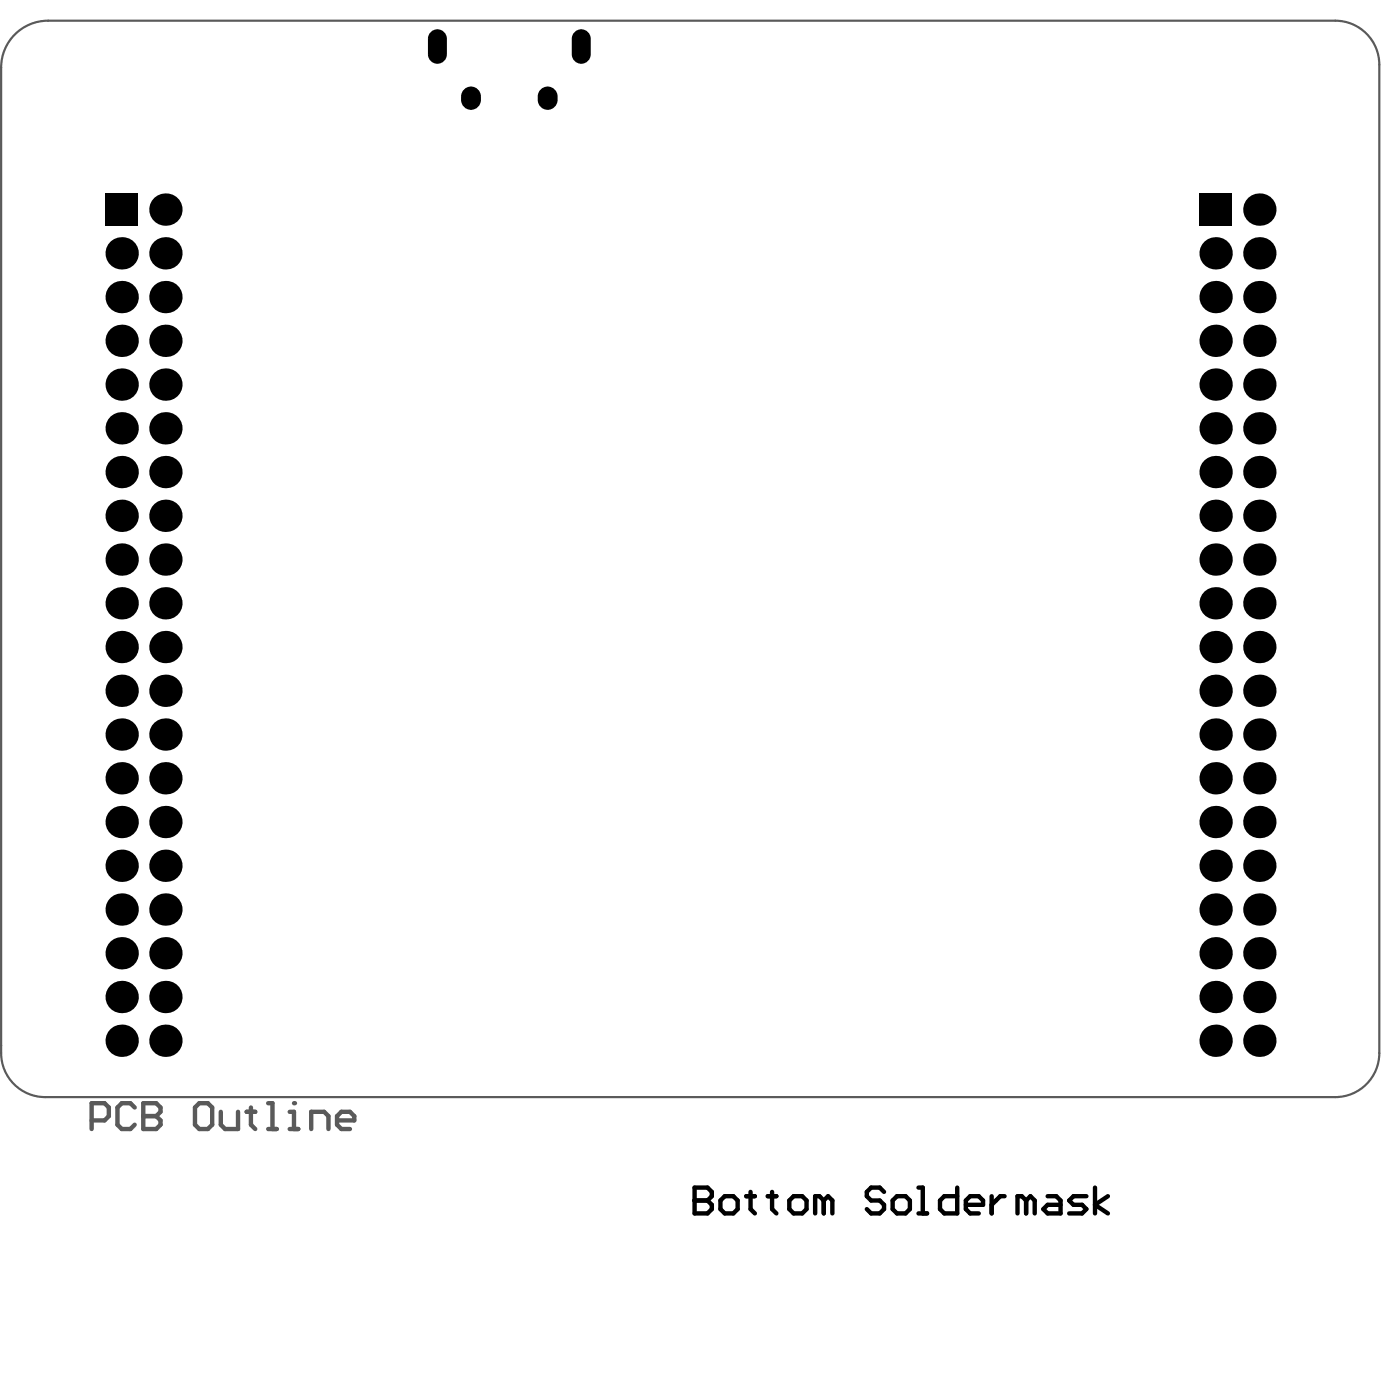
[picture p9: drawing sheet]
<svg xmlns="http://www.w3.org/2000/svg" width="267mm" height="271mm" viewBox="0 0 267 271" stroke-linecap="round" stroke-linejoin="round" font-family="sans-serif">
<path d="M.2 13.1v190.4M9.3 4h248.7M266.5 12.5v191M8.7 212h249.3" fill="none" stroke="#5a5a5a" stroke-width=".42"/>
<path d="M17.7 216.5h2.5l.8-.8v-1.6l-.8-.9h-2.5v5M26 214.1l-.8-.9h-1.7l-.8 .9v3.3l.8 .8h1.7l.8-.8M27.7 213.2v5h2.5l.8-.8v-.9l-.8-.8h-2.5" fill="none" stroke="#5a5a5a" stroke-width=".85"/>
<circle cx="27.7" cy="215.7" r=".42" fill="#5a5a5a"/>
<path d="M27.7 213.2h2.5l.8 .9v.8l-.8 .8h-2.5M37.7 214.1l.8-.9h1.7l.8 .9v3.3l-.8 .8h-1.7l-.8-.8zM42.7 214.9v2.5l.8 .8h2.5v-3.3M47.7 214.9h1.6M48.5 214.1v3.3l.8 .8M51.8 213.2h.9v5M51.8 218.2h1.7M56 218.2h1.6M56 214.9h.8v3.3" fill="none" stroke="#5a5a5a" stroke-width=".85"/>
<circle cx="56.8" cy="213.2" r=".42" fill="#5a5a5a"/>
<path d="M60.1 218.2v-3.3h2.5l.9 .8v2.5M65.1 216.5h3.4v-.8l-.9-.8h-1.6l-.9 .8v1.7l.9 .8h1.6" fill="none" stroke="#5a5a5a" stroke-width=".85"/>
<path d="M9.3 4a9.1 9.1 0 0 0-9.1 9.1M258 4a8.5 8.5 0 0 1 8.5 8.5M.2 203.5a8.5 8.5 0 0 0 8.5 8.5M266.5 203.5a8.5 8.5 0 0 1-8.5 8.5" fill="none" stroke="#5a5a5a" stroke-width=".42"/>
<g fill="none" stroke="#000" stroke-width=".85">
<path d="M134.2 229.5h2.5l.8 .9v.8l-.8 .8 .8 .9v.8l-.8 .8h-2.5zM134.2 232h2.5M139.2 232l.8-.8h1.7l.8 .8v1.7l-.8 .8h-1.7l-.8-.8zM144.2 231.2h1.7M145 230.4v3.3l.9 .8M148.4 231.2h1.6M149.2 230.4v3.3l.8 .8M152.5 232l.9-.8h1.6l.9 .8v1.7l-.9 .8h-1.6l-.9-.8zM159.2 232l-.9-.8h-.8v3.3M159.2 232v2.5M159.2 232l.8-.8 .8 .8v2.5M170.8 230.4l-.8-.9h-1.7l-.8 .9v.8l.8 .8h1.7l.8 .9v.8l-.8 .8h-1.7l-.8-.8"/>
<path d="M172.5 232l.8-.8h1.7l.8 .8v1.7l-.8 .8h-1.7l-.8-.8zM177.5 234.5h1.6M177.5 229.5h.8v5M185 229.5v5h-2.5l-.9-.8v-1.7l.9-.8h2.5M186.6 232.9h3.4v-.9l-.9-.8h-1.6l-.9 .8v1.7l.9 .8h1.6M191.6 231.2v3.3M194.1 231.2h-.8l-1.7 1.7M198.3 232l-.8-.8h-.9v3.3M198.3 232v2.5M198.3 232l.8-.8 .8 .8v2.5M202.4 231.2h1.7l.8 .8v2.5h-2.5l-.8-.8 .8-.8h2.5M209.9 231.2h-2.5l-.8 .8 .8 .9h1.7l.8 .8-.8 .8h-2.5"/>
<path d="M211.6 229.5v5M214.1 231.2l-2.5 1.7 2.5 1.6"/>
</g>
<g fill="#000">
<path d="M82.7 10.5h1.8v1.8a1.83 1.83 0 0 1-1.8-1.8zM84.5 10.5h1.9a1.83 1.83 0 0 1-1.9 1.8zM84.5 5.7a1.83 1.83 0 0 1 1.9 1.8h-1.9zM83.2 6.2l.8-.5h.5v1.8h-1.8l.1-.5zM89.1 19.3h1.9v1.9a1.92 1.92 0 0 1-1.9-1.9zM91 19.3h1.9a1.92 1.92 0 0 1-1.9 1.9zM91 16.7a1.92 1.92 0 0 1 1.9 1.9h-1.9zM89.7 17.3l.8-.5 .5-.1v1.9h-1.9l.1-.5zM103.9 19.3h1.9v1.9a1.92 1.92 0 0 1-1.9-1.9zM105.8 19.3h1.9a1.92 1.92 0 0 1-1.9 1.9zM105.8 16.7a1.92 1.92 0 0 1 1.9 1.9h-1.9zM104.5 17.3l.8-.5 .5-.1v1.9h-1.9l.1-.5z"/>
<path d="M110.5 10.5h1.8v1.8a1.83 1.83 0 0 1-1.8-1.8zM112.3 10.5h1.9a1.83 1.83 0 0 1-1.9 1.8zM112.3 5.7a1.83 1.83 0 0 1 1.9 1.8h-1.9zM111 6.2l.8-.5h.5v1.8h-1.8l.1-.5z"/>
<circle cx="23.5" cy="49" r="3.1"/>
<circle cx="23.5" cy="57.4" r="3.1"/>
<circle cx="32" cy="49" r="3.1"/>
<circle cx="32" cy="57.4" r="3.1"/>
<circle cx="32" cy="40.5" r="3.1"/>
<circle cx="234.9" cy="49" r="3.1"/>
<circle cx="234.9" cy="57.4" r="3.1"/>
<circle cx="243.4" cy="49" r="3.1"/>
<circle cx="243.4" cy="57.4" r="3.1"/>
<circle cx="243.4" cy="40.5" r="3.1"/>
<circle cx="23.5" cy="74.3" r="3.1"/>
<circle cx="23.5" cy="65.9" r="3.1"/>
<circle cx="32" cy="74.3" r="3.1"/>
<circle cx="32" cy="65.9" r="3.1"/>
<circle cx="234.9" cy="74.3" r="3.1"/>
<circle cx="234.9" cy="65.9" r="3.1"/>
<circle cx="243.4" cy="65.9" r="3.1"/>
<circle cx="243.4" cy="74.3" r="3.1"/>
<circle cx="23.5" cy="82.8" r="3.1"/>
<circle cx="23.5" cy="99.7" r="3.1"/>
<circle cx="23.5" cy="91.2" r="3.1"/>
<circle cx="32" cy="82.8" r="3.1"/>
<circle cx="32" cy="99.7" r="3.1"/>
<circle cx="32" cy="91.2" r="3.1"/>
<circle cx="234.9" cy="82.8" r="3.1"/>
<circle cx="234.9" cy="91.2" r="3.1"/>
<circle cx="234.9" cy="99.7" r="3.1"/>
<circle cx="243.4" cy="82.8" r="3.1"/>
<circle cx="243.4" cy="99.7" r="3.1"/>
<circle cx="243.4" cy="91.2" r="3.1"/>
<circle cx="23.5" cy="108.1" r="3.1"/>
<circle cx="23.5" cy="116.6" r="3.1"/>
<circle cx="32" cy="108.1" r="3.1"/>
<circle cx="32" cy="116.6" r="3.1"/>
<circle cx="234.9" cy="108.1" r="3.1"/>
<circle cx="234.9" cy="116.6" r="3.1"/>
<circle cx="243.4" cy="108.1" r="3.1"/>
<circle cx="243.4" cy="116.6" r="3.1"/>
<circle cx="23.5" cy="133.5" r="3.1"/>
<circle cx="23.5" cy="125.1" r="3.1"/>
<circle cx="32" cy="133.5" r="3.1"/>
<circle cx="32" cy="125.1" r="3.1"/>
<circle cx="234.9" cy="133.5" r="3.1"/>
<circle cx="234.9" cy="125.1" r="3.1"/>
<circle cx="243.4" cy="125.1" r="3.1"/>
<circle cx="243.4" cy="133.5" r="3.1"/>
<circle cx="23.5" cy="142" r="3.1"/>
<circle cx="23.5" cy="150.4" r="3.1"/>
<circle cx="23.5" cy="158.9" r="3.1"/>
<circle cx="32" cy="142" r="3.1"/>
<circle cx="32" cy="150.4" r="3.1"/>
<circle cx="32" cy="158.9" r="3.1"/>
<circle cx="234.9" cy="142" r="3.1"/>
<circle cx="234.9" cy="150.4" r="3.1"/>
<circle cx="234.9" cy="158.9" r="3.1"/>
<circle cx="243.4" cy="158.9" r="3.1"/>
<circle cx="243.4" cy="142" r="3.1"/>
<circle cx="243.4" cy="150.4" r="3.1"/>
<circle cx="23.5" cy="175.8" r="3.1"/>
<circle cx="23.5" cy="167.3" r="3.1"/>
<circle cx="32" cy="175.8" r="3.1"/>
<circle cx="32" cy="167.3" r="3.1"/>
<circle cx="234.9" cy="167.3" r="3.1"/>
<circle cx="234.9" cy="175.8" r="3.1"/>
<circle cx="243.4" cy="175.8" r="3.1"/>
<circle cx="243.4" cy="167.3" r="3.1"/>
<circle cx="23.5" cy="184.2" r="3.1"/>
<circle cx="23.5" cy="192.7" r="3.1"/>
<circle cx="32" cy="184.2" r="3.1"/>
<circle cx="32" cy="192.7" r="3.1"/>
<circle cx="234.9" cy="184.2" r="3.1"/>
<circle cx="234.9" cy="192.7" r="3.1"/>
<circle cx="243.4" cy="184.2" r="3.1"/>
<circle cx="243.4" cy="192.7" r="3.1"/>
<circle cx="23.5" cy="201.1" r="3.1"/>
<circle cx="32" cy="201.1" r="3.1"/>
<circle cx="234.9" cy="201.1" r="3.1"/>
<circle cx="243.4" cy="201.1" r="3.1"/>
<circle cx="134.2" cy="232" r=".42"/>
</g>
<g fill="#000">
<path d="M84.5 5.7l1.9 1.8v3l-1.9 1.8-1.8-1.8v-3z" fill-rule="evenodd"/>
<path d="M89.1 18.6l1.9-1.9 1.9 1.9v.7l-1.9 1.9-1.9-1.9z" fill-rule="evenodd"/>
<path d="M103.9 18.6l1.9-1.9 1.9 1.9v.7l-1.9 1.9-1.9-1.9z" fill-rule="evenodd"/>
<path d="M112.3 5.7l1.9 1.8v3l-1.9 1.8-1.8-1.8v-3z" fill-rule="evenodd"/>
<path d="M20.4 37.4h6.2v6.2h-6.2z" fill-rule="evenodd"/>
<path d="M231.8 37.4h6.2v6.2h-6.2z" fill-rule="evenodd"/>
</g>
</svg>
